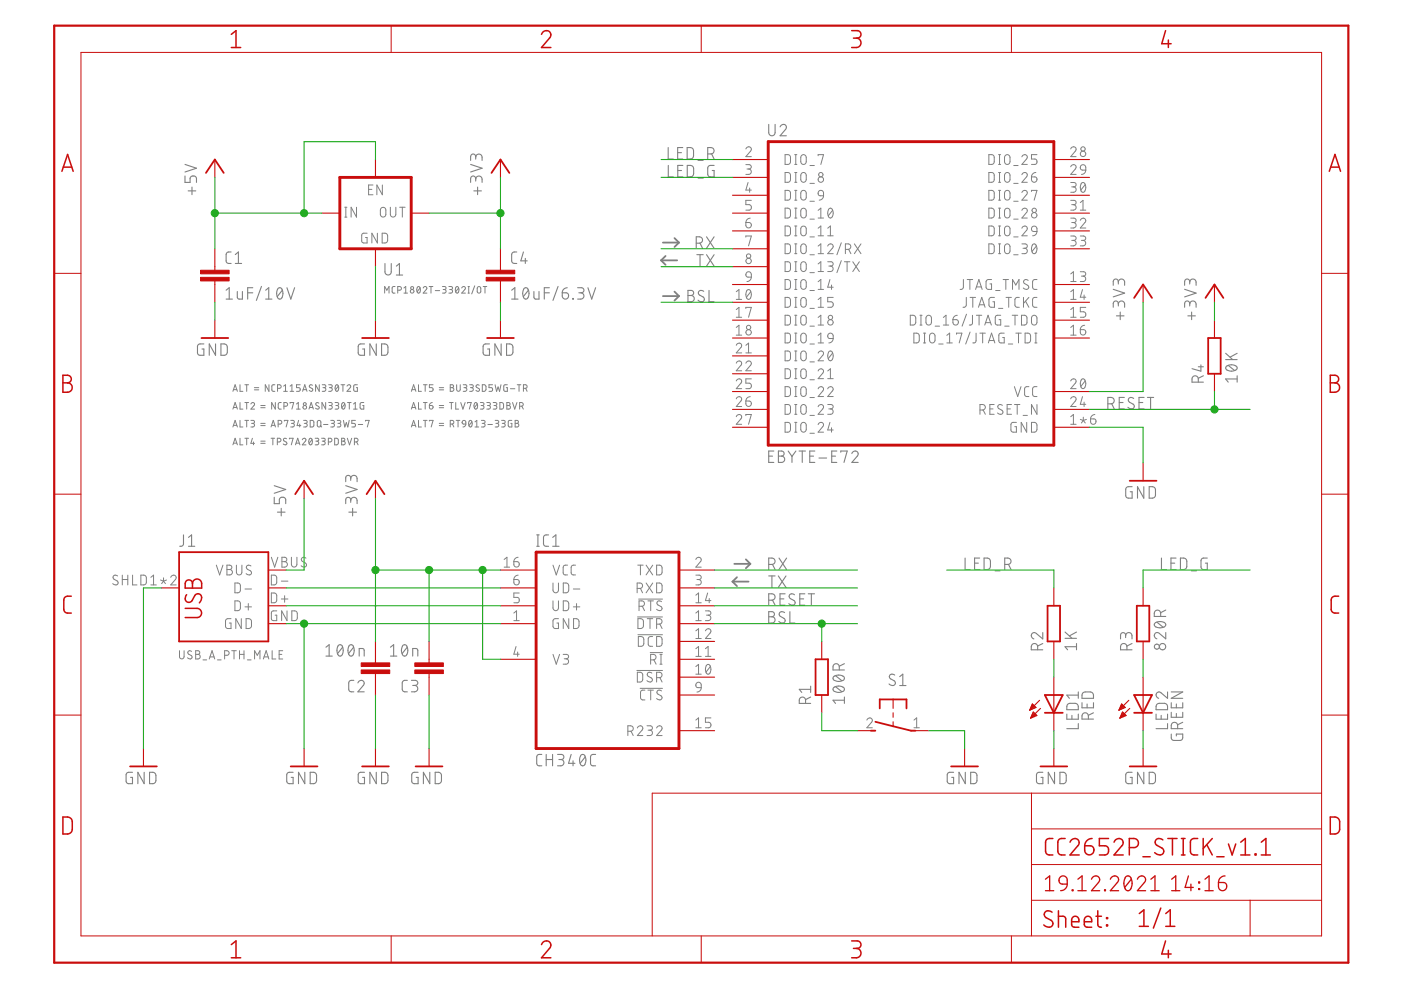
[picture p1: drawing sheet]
<svg xmlns="http://www.w3.org/2000/svg" width="297mm" height="210mm" viewBox="0 0 297 210" stroke-linecap="round" stroke-linejoin="round" font-family="sans-serif">
<g fill="none" stroke="#808080" stroke-width=".38">
<path d="M140.2 55.2h3.4M140.2 55.2l.9 1M140.5 51.4h3.5M141.1 54.3l-.9 .9M143 50.5l1 .9M144 51.4l-1 1M140.5 62.8h3.5M143 61.8l1 1M144 62.8l-1 .9M155.7 119.5h3.4M158.1 118.6l1 .9M159.1 119.5l-1 1"/>
<path d="M155.3 123.3h3.4M155.3 123.3l1 1M156.3 122.4l-1 .9"/>
</g>
<g fill="none" stroke="#808080" stroke-width=".23">
<path d="M39.2 37.3v1.4h1.1v-.8a.69 .69 0 0 1 .7-.6 .69 .69 0 0 1 .7 .6v.8M39.2 34.9l2.5 .8-2.5 .8M40.7 39.7v1.6M99.8 34.9l2.4 .8-2.4 .8M100.9 38a.68 .68 0 0 1 .6-.7 .68 .68 0 0 1 .7 .7v.7M100.9 38.4v-.5a.54 .54 0 0 0-.6-.6 .54 .54 0 0 0-.5 .6v.8M100.9 33.3a.68 .68 0 0 1 .6-.6 .68 .68 0 0 1 .7 .6v.7M100.9 33.7v-.5a.54 .54 0 0 0-.6-.5 .54 .54 0 0 0-.5 .5v.8M101.3 39.7v1.6M141.7 31.3v2.4h1M141.7 35.1v2.4h1M143.7 32.4h.8"/>
<path d="M143.7 36.2h.8M144.8 31.3h-1.1v2.4h1.1M144.8 35.1h-1.1v2.4h1.1M145.7 31.3a1.19 1.19 0 0 1 1.2 .3l.1 .4-.1 1.4a1.19 1.19 0 0 1-1.2 .3zM145.7 35.1a1.19 1.19 0 0 1 1.2 .2l.2 .5-.2 1.4-.3 .3h-.9zM148 34h1.1M148 37.8h1.1M150.1 32.6a1.19 1.19 0 0 0 1.2-.2l.1-.4-.1-.4a1.19 1.19 0 0 0-1.2-.3v2.4M150.9 32.6l.5 1.1M151.4 35.1h-1l-.3 .3v1.6l.2 .4 1.1 .1v-1.3h-.4M163 26.4v1.7a.68 .68 0 0 0 .7 .7 .68 .68 0 0 0 .6-.7v-1.7M165.4 26.9a.66 .66 0 0 1 .9-.5 .66 .66 0 0 1 .2 1.1l-1.1 1.3h1.3"/>
<path d="M39.9 40.5h1.6M49 53.4l-.7 .1-.4 .5 .1 1.6 .5 .3h.5M49.9 55.9h1.3M49.9 54l.6-.6v2.5M81.6 55.9v1.7a.67 .67 0 0 0 .7 .7 .67 .67 0 0 0 .7-.7v-1.7M84 56.4l.7-.5v2.4M84 58.3h1.4M100.5 40.5h1.6M109.6 53.4l-.8 .1-.3 .5 .1 1.6 .4 .3h.6M111 53.4l-.6 1.9h1.4M111.4 54.8v1.1M147.6 51.6a1.18 1.18 0 0 0 1.2-.3l.1-.4-.1-.4a1.18 1.18 0 0 0-1.2-.3v2.4"/>
<path d="M147.7 54h1.4M148.4 54v2.4M148.4 51.6l.5 1M149.8 54l1.6 2.4M149.8 50.2l1.6 2.4M151.4 54l-1.6 2.4M151.4 50.2l-1.6 2.4M237.1 59.8a.67 .67 0 0 1 .7-.6 .67 .67 0 0 1 .6 .6v.7M252.2 59.8a.68 .68 0 0 1 .7-.6 .68 .68 0 0 1 .7 .6v.7M43.2 72.9l-1 .1-.3 .3v1.5l.2 .4 1.1 .1v-1.3h-.4M45.7 72.9v2.4l-1.3-2.4v2.4M46.8 72.9a1.19 1.19 0 0 1 1.3 .3l.1 .4-.1 1.5-.4 .2h-.9z"/>
<path d="M47.9 61.5l.7-.5v2.4M47.9 63.4h1.4M50.3 61.8v1.2l.1 .3 .3 .1h.7v-1.6M52.5 62.1h1.1M53.6 61h-1.1v2.4M55.4 60.7l-1 3M56.3 63.4h1.4M56.3 61.5l.7-.5v2.4M58.9 61.2a.56 .56 0 0 1 .7-.1 .56 .56 0 0 1 .3 .5 1.39 1.39 0 0 1-.6 1.8 1.46 1.46 0 0 1-.4-2.2zM59.9 61.5l-1.1 1.4M60.8 61l.9 2.4 .8-2.4M77.3 72.9h-.8a.51 .51 0 0 0-.6 .5v1.4l.3 .4 1.1 .1v-1.3h-.4"/>
<path d="M79.8 72.9v2.4l-1.4-2.4v2.4M80.9 72.9a1.19 1.19 0 0 1 1.2 .3l.2 .4-.2 1.5-.3 .2h-.9zM103.8 72.9l-1 .1-.3 .3-.1 1.5 .3 .4 1.1 .1v-1.3h-.4M106.3 72.9v2.4l-1.4-2.4v2.4M107.4 72.9a1.19 1.19 0 0 1 1.2 .3l.2 .4-.2 1.5-.3 .2h-.9zM108.5 63.4h1.3M108.5 61.5l.7-.5v2.4M111.1 61.2a.57 .57 0 0 1 .6-.1 .57 .57 0 0 1 .4 .5 1.36 1.36 0 0 1-.6 1.8 1.5 1.5 0 0 1-.4-2.2zM112 61.5l-1 1.4M113.2 61.8v1.2l.1 .3 .3 .1h.7v-1.6M115.4 62.1h1.1M116.5 61h-1.1v2.4"/>
<path d="M118.3 60.7l-1.1 3M119.2 62.1h.8a.67 .67 0 0 1 .5 .7 .67 .67 0 0 1-.7 .6 .67 .67 0 0 1-.6-.7zM120.3 61l-.6 .2a.97 .97 0 0 0-.5 .9M121.4 63.3l.2 .1zM122.5 61h.8a.54 .54 0 0 1 .5 .5 .54 .54 0 0 1-.5 .6h-.6M123.1 62.1a.67 .67 0 0 1 .7 .6 .67 .67 0 0 1-.7 .7h-.6M124.7 61l.8 2.4 .8-2.4M145.9 61.6h.6a.54 .54 0 0 1 .6 .5 .54 .54 0 0 1-.6 .6 .67 .67 0 0 1 .7 .6 .67 .67 0 0 1-.7 .7h-.6zM145.9 62.7h.6M149.2 61.8a.6 .6 0 0 0-.9-.1 .6 .6 0 0 0 0 .9l.8 .4a.59 .59 0 0 1 .1 .8 .59 .59 0 0 1-.8 .1l-.4-.3M150.3 61.6v2.4h1.1M236 61.3l2.4 .8-2.4 .8"/>
<path d="M236.7 67h1.6M237.1 64.5a.67 .67 0 0 1 .7-.7 .67 .67 0 0 1 .6 .7v.7M237.1 64.9v-.6a.54 .54 0 0 0-.5-.5 .54 .54 0 0 0-.6 .5v.9M237.1 60.2v-.5a.54 .54 0 0 0-.5-.5 .54 .54 0 0 0-.6 .5v.8M237.5 66.2v1.6M251.2 61.3l2.4 .8-2.4 .8M251.8 67h1.6M252.2 64.5a.68 .68 0 0 1 .7-.7 .68 .68 0 0 1 .7 .7v.7M252.2 64.9v-.6a.54 .54 0 0 0-.5-.5 .54 .54 0 0 0-.5 .5v.9M252.2 60.2v-.5a.54 .54 0 0 0-.5-.5 .54 .54 0 0 0-.5 .5v.8M252.6 66.2v1.6M254.1 77.8h1"/>
<path d="M254.6 77.4v1.3l-1.9-.5M255.1 79.7l-1 .5M259.9 76.2h2.4M259.9 74.9l1.4 1.3M260 77.7a1.7 1.7 0 0 1 2.3 .2v.1a1.43 1.43 0 0 1-2.4 0zM260.4 77.5l1.3 1M262.3 79.7v1.3M262.3 74.9l-1.5 .8M163 96.7h.8M164.1 95.6h-1.1v2.4h1.1M165 95.6h.7a.54 .54 0 0 1 .6 .6 .54 .54 0 0 1-.6 .5 .67 .67 0 0 1 .7 .7 .67 .67 0 0 1-.7 .6h-.7zM165 96.7h.7"/>
<path d="M167.1 95.6l.8 1.2M167.9 96.8v1.2M168.7 95.6l-.8 1.2M169.4 95.6h1.4M170.1 95.6v2.4M171.7 96.7h.8M172.8 95.6h-1.1v2.4h1.1M173.6 97.1h1.7M176.3 96.7h.8M177.4 95.6h-1.1v2.4h1.1M178.3 95.9v-.3h1.3l-.7 2.4M180.6 96.2a.66 .66 0 0 1 1-.5 .66 .66 0 0 1 .2 1l-1.2 1.3h1.3"/>
<path d="M234.9 85.6a1.19 1.19 0 0 0 1.2-.3l.1-.4-.1-.4a1.19 1.19 0 0 0-1.2-.2v2.4M235.7 85.6l.5 1.1M237.3 85.3h.8M238.4 84.3h-1.1v2.4h1.1M240.4 84.5a.61 .61 0 0 0-.9-.1 .61 .61 0 0 0 0 .9l.7 .4a.62 .62 0 0 1 .1 .9 .62 .62 0 0 1-1-.1l-.2-.1M241.5 85.3h.8M242.6 84.3h-1.1v2.4h1.1M243.3 84.3h1.3M243.9 84.3v2.4M254.1 81v-.7a.67 .67 0 0 0-.7-.6 .67 .67 0 0 0-.7 .6v.7h2.4M262.3 80.3h-2.4l.5 .7M38.9 113.4v2.1l-.2 .2-.6 .1"/>
<path d="M40 115.8h1.3M40 113.9l.6-.5v2.4M58.1 105.4v1.4h1.1v-.8a.69 .69 0 0 1 .7-.6 .69 .69 0 0 1 .7 .6v.8M58.1 103l2.5 .8-2.5 .8M58.8 108.6h1.6M59.6 107.8v1.6M73.3 103l2.4 .8-2.4 .8M74 108.6h1.6M74.4 106.1a.68 .68 0 0 1 .6-.7 .68 .68 0 0 1 .7 .7v.7M74.4 106.5v-.5a.53 .53 0 0 0-.6-.6 .53 .53 0 0 0-.5 .6v.8M74.4 101.5a.68 .68 0 0 1 .6-.7 .68 .68 0 0 1 .7 .7v.6M74.4 101.9v-.6a.53 .53 0 0 0-.6-.5 .53 .53 0 0 0-.5 .5v.8"/>
<path d="M74.8 107.8v1.6M113.8 115.8h.5M113.8 113.4h.5M114 113.4v2.4M116.3 113.4l-.7 .1-.4 .4 .1 1.7 .3 .2h.7M117.2 115.8h1.3M117.2 113.9l.7-.5v2.4M163 119.7a1.19 1.19 0 0 0 1.2-.3l.1-.4-.2-.6-1.1-.1v2.5M163.8 119.7l.5 1.1M165.2 118.3l1.6 2.5M166.8 118.3l-1.6 2.5M204.6 118.3v2.5h1.1"/>
<path d="M206.6 119.4h.8M207.7 118.3h-1.1v2.5h1.1M208.6 118.3l.9 .1 .4 .2 .1 .4-.1 1.5a1.19 1.19 0 0 1-1.3 .3zM213 119.7a1.18 1.18 0 0 0 1.2-.3l.1-.6-.2-.4-1.1-.1v2.5M213.8 119.7l.6 1.1M240 103.2h-1l-.3 .3v1.6l.2 .4 1.1 .1v-1.3h-.4M242.5 103.2v2.4l-1.3-2.4v2.4M243.6 103.2h.9l.5 .5v1.5l-.5 .4h-.9zM246.3 118.3v2.5h1M248.3 119.4h.8M249.3 118.3h-1v2.5h1M250.3 118.3l.9 .1 .3 .2 .1 .4-.1 1.5a1.19 1.19 0 0 1-1.2 .3z"/>
<path d="M256 118.3l-1 .1-.3 .3v1.7l.3 .3 1 .1v-1.4h-.4M69.1 139.1h1.3M69.1 137.2l.7-.5v2.4M71.7 136.9a.56 .56 0 0 1 .7-.2 .56 .56 0 0 1 .3 .6 1.39 1.39 0 0 1-.6 1.8 1.46 1.46 0 0 1-.4-2.2zM72.6 137.2l-1 1.4M74 136.9a.56 .56 0 0 1 .7-.2 .56 .56 0 0 1 .3 .6 1.39 1.39 0 0 1-.6 1.8 1.46 1.46 0 0 1-.4-2.2zM75 137.2l-1.1 1.4M76.2 139.1v-1.6h.8l.2 .2v1.4M82.8 137.2l.7-.5v2.4M82.8 139.1h1.3M85.4 136.9a.57 .57 0 0 1 .6-.2 .57 .57 0 0 1 .4 .6 1.36 1.36 0 0 1-.6 1.8 1.47 1.47 0 0 1-.5-2.1zM86.3 137.2l-1 1.4"/>
<path d="M87.5 139.1v-1.6l1 .1 .1 1.5M163 127.3h.7a.68 .68 0 0 0 .6-.7 .68 .68 0 0 0-.6-.7h-.7v2.4M163 129.7h.7a.54 .54 0 0 1 .5 .5 .54 .54 0 0 1-.5 .6 .67 .67 0 0 1 .6 .6 .67 .67 0 0 1-.6 .7h-.7zM163 122.1h1.3M163 130.8h.7M163.7 122.1v2.4M163.8 127.3l.5 1M165 122.1l1.6 2.4M165.4 127h.8M166.3 129.9a.61 .61 0 0 0-.9-.1 .61 .61 0 0 0 .1 .9l.7 .4a.57 .57 0 0 1 .1 .8 .57 .57 0 0 1-.8 .1l-.4-.2M166.5 125.9h-1.1v2.4h1.1M166.6 122.1l-1.6 2.4"/>
<path d="M167.5 129.7v2.4h1M168.4 126.1a.6 .6 0 0 0-.9-.1 .6 .6 0 0 0 .1 .9l.7 .4a.57 .57 0 0 1 .2 .8 .57 .57 0 0 1-.9 .1l-.4-.2M169.6 127h.8M170.6 125.9h-1v2.4h1M171.4 125.9h1.3M172 125.9v2.4M211 121h1M220 137.8a1.18 1.18 0 0 0-.3-1.2l-.4-.2-.4 .2a1.18 1.18 0 0 0-.2 1.2h2.4M221.1 134.1v1.4l-1.4-1.2a.66 .66 0 0 0-1 .2 .66 .66 0 0 0 .5 1M221.1 136.4l-1.1 .6M225.8 135.3h2.4M225.8 134l1.5 1.3"/>
<path d="M228.2 137.1h-2.4l.6 .7M228.2 136.4v1.4M228.2 134l-1.4 .8M238.7 134.8a.68 .68 0 0 1 .6-.7 .68 .68 0 0 1 .7 .7v.7M238.7 135.2v-.5a.54 .54 0 0 0-.6-.6 .54 .54 0 0 0-.5 .6v.8M238.9 137.8a1.18 1.18 0 0 0-.2-1.2l-.4-.2-.5 .2a1.18 1.18 0 0 0-.2 1.2h2.4M240 136.4l-1.1 .6M244.8 132.2a1.53 1.53 0 0 1 2.4 .3 1.46 1.46 0 0 1-2.5 0zM245.3 131.9l1.3 1.1M246.1 130.7a1.19 1.19 0 0 0-.3-1.2l-.4-.2-.4 .2a1.19 1.19 0 0 0-.3 1.2h2.5M247.2 134.1v1.3l-1.4-1.1a.66 .66 0 0 0-1 .2 .66 .66 0 0 0 .5 .9M247.2 129.3l-1.1 .6"/>
<path d="M252.6 121h1.1M75 144.3h-.7l-.4 .5 .1 1.7 .5 .2h.5M75.9 144.8a.66 .66 0 0 1 .9-.5 .66 .66 0 0 1 .2 1l-1.1 1.4h1.3M86.4 144.3h-.8l-.3 .5 .1 1.7 .4 .2h.6M87.2 144.3h.8a.54 .54 0 0 1 .6 .5 .54 .54 0 0 1-.6 .5h-.5M87.9 145.3a.68 .68 0 0 1 .7 .7 .68 .68 0 0 1-.7 .7h-.7M114.9 160h-.6a.51 .51 0 0 0-.5 .5l.1 1.7 .3 .1 .7 .1M115.8 160v2.4M117.2 160v2.4M118.2 160h.8a.54 .54 0 0 1 .6 .5 .54 .54 0 0 1-.6 .5h-.5M121.1 160l-.6 1.8h1.4M126.3 160h-.6a.51 .51 0 0 0-.5 .5l.1 1.7 .3 .1 .7 .1"/>
<path d="M170.8 149.1v-.6a.67 .67 0 0 0-.7-.7 .67 .67 0 0 0-.6 .7v.6h2.4M171.9 147.8l-1.1 .5M171.9 146.2h-2.4l.5 .6M171.9 145.5v1.3M176.7 145.8a1.7 1.7 0 0 1 2.3 .2v.1a1.45 1.45 0 0 1-2 .5l-.4-.3zM176.7 143.5a1.7 1.7 0 0 1 2.3 .2v.1a1.45 1.45 0 0 1-2 .5l-.4-.3zM177.1 145.6l1.4 1.1M177.1 143.3l1.4 1M177.9 142v-.6a.67 .67 0 0 0-.6-.7 .67 .67 0 0 0-.7 .7v.6h2.4M179 148.5h-2.4l.5 .6M179 147.8v1.3M179 140.7l-1.1 .5"/>
<path d="M189.7 143.1a.6 .6 0 0 0-.9-.1 .6 .6 0 0 0 0 .9l.8 .4a.58 .58 0 0 1 .1 .9 .58 .58 0 0 1-.8 .1l-.4-.3M190.8 145.4h1.3M190.8 143.5l.6-.6v2.5M226.2 151.4v1.1h2.4v-1.1M226.3 149.4l.6-.3 1.3 .1 .4 .4v.9h-2.4zM227.3 151.7v.8M228.6 153.4v1.1h-2.4M228.6 146.7v1.4M228.6 147.4h-2.4l.5 .7M229.4 149v1.1h2.4v-1.1M229.5 147l.6-.3h1.3l.4 .5v.9h-2.4zM230.5 149.3v.8"/>
<path d="M230.8 152.5a1.18 1.18 0 0 0-.3-1.2l-.4-.2-.4 .2a1.18 1.18 0 0 0-.3 1.2h2.4M231.8 151.1l-1 .6M245.1 151.4v1.1h2.4v-1.1M245.2 149.4l.6-.3 1.3 .1 .4 .4v.9h-2.4zM246.2 151.7v.8M247.5 146.7v1.4l-1.3-1.2a.66 .66 0 0 0-1.1 .2 .66 .66 0 0 0 .6 1M247.5 153.4v1.1h-2.4M248.3 155.6l.1 1.1 .3 .3h1.5l.5-.2 .1-1.2h-1.4v.4M248.3 149v1.1h2.5v-1.1M248.3 146.7h2.5l-2.5 1.4h2.5M248.3 151v1.1h2.5v-1.1M249.4 149.3v.8"/>
<path d="M249.4 151.3v.8M249.7 154.5a1.19 1.19 0 0 0-.3-1.2l-.4-.2-.4 .2a1.19 1.19 0 0 0-.3 1.2h2.5M250.8 153.1l-1.1 .6M28.1 163.7l-1 .1-.3 .3-.1 1.5 .4 .5 1 .1v-1.4h-.4M30.6 163.7v2.5l-1.4-2.5v2.5M31.7 163.7l.9 .1 .4 .4v1.5l-.4 .4-.9 .1zM62.1 163.7l-1 .1-.3 .3v1.5l.4 .5 .9 .1v-1.4h-.4M64.6 163.7v2.5l-1.3-2.5v2.5M65.8 163.7l.9 .1 .4 .4v1.5l-.4 .4-.9 .1zM77.3 163.7h-.8a.51 .51 0 0 0-.6 .6l.1 1.5 .3 .3 1 .1v-1.4h-.4M79.8 163.7v2.5l-1.4-2.5v2.5M80.9 163.7l.9 .1 .4 .4v1.5l-.4 .4-.9 .1z"/>
<path d="M88.6 163.7l-1 .1-.3 .3v1.7l.4 .3 .9 .1v-1.4h-.4M91.1 163.7v2.5l-1.3-2.5v2.5M92.3 163.7l.8 .1 .5 .4v1.5l-.5 .4-.8 .1zM115.8 161h1.4M118.9 161a.67 .67 0 0 1 .7 .7 .67 .67 0 0 1-.7 .7h-.7M121.5 161.3v1.1M123.1 160.1a.56 .56 0 0 1 .7-.1 .56 .56 0 0 1 .3 .6 1.39 1.39 0 0 1-.6 1.8 1.46 1.46 0 0 1-.4-2.3zM124.1 160.5l-1.1 1.3M202.2 163.7l-1 .1-.3 .3v1.7l.3 .3 1 .1v-1.4h-.4M204.7 163.7v2.5l-1.4-2.5v2.5M205.8 163.7l.9 .1 .4 .4v1.5l-.4 .4-.9 .1zM221.1 163.7l-1 .1-.3 .3v1.7l.3 .3 1 .1v-1.4h-.4"/>
<path d="M223.6 163.7v2.5l-1.4-2.5v2.5M224.7 163.7l.9 .1 .4 .4v1.5l-.4 .4-.9 .1zM240 163.7l-1 .1-.3 .3v1.7l.4 .3 .9 .1v-1.4h-.4M242.5 163.7v2.5l-1.3-2.5v2.5M243.6 163.7l.9 .1 .5 .4v1.5l-.5 .4-.9 .1z"/>
<circle cx="245.3" cy="137.1" r=".54"/>
<circle cx="246.5" cy="137.1" r=".67"/>
</g>
<g fill="none" stroke="#808080" stroke-width=".21">
<path d="M79.1 39.2h-1v2.1h1M81.1 39.2v2.1l-1.2-2.1v2.1M158.1 31.6a.58 .58 0 0 1 .9-.5 .58 .58 0 0 1 .1 .9l-1 1.2h1.2M158.1 34.9h.7a.47 .47 0 0 1 .5 .5 .47 .47 0 0 1-.5 .4h-.4M158.6 38.7l-.5 1.6h1.2M158.7 35.8a.57 .57 0 0 1 .6 .6 .57 .57 0 0 1-.6 .6h-.6M158.9 39.9v.9M166.5 32.8h.7l.4 .4v1.3l-.4 .3-.7 .1zM166.5 36.6h.7l.4 .4v1.2l-.4 .4-.7 .1zM168.5 32.8h.5M168.5 34.9h.5M168.5 36.6h.5"/>
<path d="M168.5 38.7h.5M168.7 32.8v2.1M168.7 36.6v2.1M169.9 33l.4-.2 .5 .2a1.79 1.79 0 0 1 .1 1.5 .58 .58 0 0 1-.6 .4 .58 .58 0 0 1-.5-.6v-.9zM169.9 36.8l.4-.2 .5 .2a1.79 1.79 0 0 1 .1 1.5 .58 .58 0 0 1-.6 .3 .58 .58 0 0 1-.5-.5v-1zM171.7 35.1h1M171.7 38.9h1M173.5 33v-.2h1.1l-.6 2.1M209.7 32.8h.7l.4 .4v1.3l-.4 .3-.7 .1zM209.7 36.6h.7l.4 .4v1.2l-.4 .4-.7 .1zM211.7 32.8h.5M211.7 34.9h.5"/>
<path d="M211.7 36.6h.5M211.7 38.7h.5M211.9 32.8v2.1M211.9 36.6v2.1M213.1 33l.4-.2 .5 .2a1.79 1.79 0 0 1 .1 1.5 .58 .58 0 0 1-.6 .4 .58 .58 0 0 1-.5-.6v-.9zM213.1 36.8l.4-.2 .5 .2a1.79 1.79 0 0 1 .1 1.5 .58 .58 0 0 1-.6 .3 .58 .58 0 0 1-.5-.5v-1zM214.9 35.1h1M214.9 38.9h1M216.7 33.3a.57 .57 0 0 1 .8-.5 .57 .57 0 0 1 .1 .9l-.9 1.2h1.1M216.7 37a.57 .57 0 0 1 .8-.4 .57 .57 0 0 1 .1 .9l-.9 1.2h1.1M218.7 37.5h.7a.58 .58 0 0 1 .4 .6 .58 .58 0 0 1-.6 .5 .58 .58 0 0 1-.5-.5zM219.6 36.6l-.6 .3-.3 .6"/>
<path d="M219.9 32.8h-1.2v.9h.7a.58 .58 0 0 1 .5 .6 .58 .58 0 0 1-.5 .6h-.7M227 31.6a.57 .57 0 0 1 .8-.5 .57 .57 0 0 1 .2 .9l-1 1.2h1.2M227 35.4a.57 .57 0 0 1 .8-.5 .57 .57 0 0 1 .2 .9l-1 1.2h1.2M227 38.7h.7a.47 .47 0 0 1 .5 .5 .47 .47 0 0 1-.5 .4h-.5M227.6 39.6a.57 .57 0 0 1 .6 .6 .57 .57 0 0 1-.6 .6h-.6M229.2 35.1l.3-.2 .6 .2 .1 1-1-.2-.2-.3zM229.3 38.8l.1-.1a.94 .94 0 0 1 .7 1.5 .5 .5 0 0 1-.5 .6 .5 .5 0 0 1-.5-.6v-.7zM230.1 39.2l-.9 1.1M230.2 36.1l-.3 .6-.6 .3M73.1 46h.5M73.1 43.9h.5M73.3 43.9v2.1"/>
<path d="M75.6 43.9v2.1l-1.2-2.1v2.1M77.8 49.4l-.8 .1-.3 .2v1.5l.3 .3h.8v-1.1h-.3M78.1 40.2h.7M80 49.4v2.1l-1.2-2.1v2.1M80.8 44.2l.3-.2 .6 .2 .1 1.2a.58 .58 0 0 1-.6 .6 .58 .58 0 0 1-.6-.6zM81 49.4l.8 .1 .3 .3 .1 1.1-.1 .4-.3 .2h-.8zM82.8 43.9v1.5a.58 .58 0 0 0 .5 .6 .58 .58 0 0 0 .6-.6v-1.5M84.7 43.9h1.2M85.3 43.9v2.1M158.1 47.2h.7a.58 .58 0 0 1 .5 .6 .58 .58 0 0 1-.6 .5 .58 .58 0 0 1-.6-.5zM158.1 50.3v-.3h1.2l-.6 2.1M158.3 57.8l.3-.2 .4 .1 .3 .3v.8l-1-.2-.2-.3z"/>
<path d="M159.1 46.2l-.7 .3-.3 .7M159.3 42.5h-1.2v.9h.7a.59 .59 0 0 1 .5 .6 .59 .59 0 0 1-.5 .6h-.7M159.3 58.8l-.3 .6-.6 .3M166.5 40.4h.7l.4 .3v1.3l-.4 .4h-.7zM166.5 44.1l.7 .1 .4 .3v1.3l-.4 .4h-.7zM166.5 47.9h.7l.4 .4v1.3l-.4 .4h-.7zM166.5 51.7h.7l.4 .4v1.3l-.4 .4h-.7zM166.5 55.5h.7l.4 .4v1.3l-.4 .4h-.7zM166.5 59.3h.7l.4 .4v1.3l-.4 .3-.7 .1zM168.5 40.4h.5M168.5 42.4h.5M168.5 44.1h.5"/>
<path d="M168.5 46.2h.5M168.5 47.9h.5M168.5 50h.5M168.5 51.7h.5M168.5 53.8h.5M168.5 55.5h.5M168.5 57.6h.5M168.5 59.3h.5M168.7 40.4v2M168.7 44.1v2.1M168.7 47.9v2.1M168.7 51.7v2.1"/>
<path d="M168.7 55.5v2.1M168.7 59.3v2.1M169.9 40.6l.6-.2 .4 .3a1.79 1.79 0 0 1-.1 1.5l-.3 .2-.6-.2a1.79 1.79 0 0 1-.1-1.5zM169.9 44.3l.4-.1 .5 .1 .1 1.3a.58 .58 0 0 1-.5 .6 .58 .58 0 0 1-.6-.6zM169.9 48.1l.4-.2 .5 .2a1.82 1.82 0 0 1 .1 1.5 .58 .58 0 0 1-.6 .4 .58 .58 0 0 1-.5-.6v-.9zM169.9 51.9l.4-.2 .5 .2a1.79 1.79 0 0 1 .1 1.5 .58 .58 0 0 1-.6 .4 .58 .58 0 0 1-.5-.6v-.9zM169.9 55.7l.6-.2 .4 .4a1.79 1.79 0 0 1-.1 1.5l-.3 .2-.6-.2a1.79 1.79 0 0 1-.1-1.5zM169.9 59.5l.6-.2 .4 .3a1.82 1.82 0 0 1-.1 1.6l-.3 .1-.6-.1a1.82 1.82 0 0 1-.1-1.6zM171.7 42.7h1M171.7 46.5h1M171.7 50.2h1M171.7 54h1"/>
<path d="M171.7 57.8h1M173.5 46.2h1.1M173.5 44.6l.5-.5v2.1M173.5 48.4l.5-.5v2.1M173.5 52.2l.5-.5v2.1M173.5 56l.5-.5v2.1M173.5 59.7l.5-.4v2.1M173.5 50h1.1M173.5 53.8h1.1M173.5 57.6h1.1M173.6 40.6l.3-.2 .6 .2 .1 .9-1-.1-.1-.4zM174.6 41.5l-.3 .7-.6 .2"/>
<path d="M175.5 52.2a.57 .57 0 0 1 .8-.5 .57 .57 0 0 1 .2 .9l-1 1.2h1.2M175.5 55.5h.7a.46 .46 0 0 1 .5 .5 .46 .46 0 0 1-.5 .4h-.5M175.5 50h1.2M175.5 48.4l.6-.5v2.1M175.7 44.3l.2-.1a.88 .88 0 0 1 .7 1.2v.3a.5 .5 0 0 1-.5 .5 .5 .5 0 0 1-.5-.5l-.1-.8zM176 59.3l-.5 1.6h1.2M176.1 56.4a.58 .58 0 0 1 .5 .6 .58 .58 0 0 1-.5 .6h-.6M176.5 44.6l-.9 1.2M178.4 51.5l-1 2.5M178.4 55.3l-1 2.5M179 55.5h1.2M179.2 52.9h.6a.58 .58 0 0 0 .6-.6 .58 .58 0 0 0-.6-.6h-.6v2.1"/>
<path d="M179.6 55.5v2.1M179.9 52.9l.5 .9M180.8 55.5l1.4 2.1M181.1 51.7l1.4 2.1M182.2 55.5l-1.4 2.1M182.5 51.7l-1.4 2.1M204.3 59.3l-.1 1.8-.2 .2-.4 .1M205.1 59.3h1.1M205.6 59.3v2.1M209.7 40.4h.7l.4 .3v1.3l-.4 .4h-.7zM209.7 44.1l.7 .1 .4 .3v1.3l-.4 .4h-.7zM209.7 47.9h.7l.4 .4v1.3l-.4 .4h-.7z"/>
<path d="M209.7 51.7h.7l.4 .4v1.3l-.4 .4h-.7zM210.2 59.3h-.8l-.3 .3v1.3l.3 .4 .8 .1v-1.2h-.3M211.7 40.4h.5M211.7 42.4h.5M211.7 44.1h.5M211.7 46.2h.5M211.7 47.9h.5M211.7 50h.5M211.7 51.7h.5M211.7 53.8h.5M211.9 40.4v2M211.9 44.1v2.1"/>
<path d="M211.9 47.9v2.1M211.9 51.7v2.1M212.7 59.3h1.1M213.1 40.6l.6-.2 .4 .3a1.79 1.79 0 0 1-.1 1.5l-.3 .2-.6-.2a1.79 1.79 0 0 1-.1-1.5zM213.1 44.3l.4-.1 .5 .1 .1 1.3a.58 .58 0 0 1-.5 .6 .58 .58 0 0 1-.6-.6zM213.1 48.1l.4-.2 .5 .2a1.82 1.82 0 0 1 .1 1.5 .58 .58 0 0 1-.6 .4 .58 .58 0 0 1-.5-.6v-.9zM213.1 51.9l.4-.2 .5 .2a1.79 1.79 0 0 1 .1 1.5 .58 .58 0 0 1-.6 .4 .58 .58 0 0 1-.5-.6v-.9zM213.3 59.3v2.1M214.9 42.7h1M214.9 46.5h1M214.9 50.2h1M214.9 54h1"/>
<path d="M216.7 40.8a.57 .57 0 0 1 .8-.4 .57 .57 0 0 1 .1 .9l-.9 1.1h1.1M216.7 44.6a.57 .57 0 0 1 .8-.4 .57 .57 0 0 1 .1 .9l-.9 1.1h1.1M216.7 48.4a.57 .57 0 0 1 .8-.5 .57 .57 0 0 1 .1 1l-.9 1.1h1.1M216.7 51.7h.6a.47 .47 0 0 1 .5 .5 .47 .47 0 0 1-.5 .4h-.4M217.2 52.6a.57 .57 0 0 1 .6 .6 .57 .57 0 0 1-.6 .6h-.5M218 59.5a.51 .51 0 0 0-.8-.2 .51 .51 0 0 0 .1 .8l.6 .4a.52 .52 0 0 1 .1 .8 .52 .52 0 0 1-.8-.1l-.2-.1M218.7 40.6v-.2h1.2l-.6 2M218.8 48.1l.4-.2 .5 .2 .2 1-1.1-.2-.1-.3zM218.9 51.8h.2a.94 .94 0 0 1 .7 1.5 .5 .5 0 0 1-.5 .5 .5 .5 0 0 1-.5-.5l-.1-.8zM219.7 52.2l-.9 1.1M219.9 49.1l-.3 .6-.7 .3M219.9 59.3h-.7l-.3 .4 .1 1.4 .2 .2 .7 .1"/>
<path d="M227 42.5h.7a.46 .46 0 0 1 .5 .4 .46 .46 0 0 1-.5 .5h-.5M227 46.2h.7a.47 .47 0 0 1 .5 .5 .47 .47 0 0 1-.5 .5h-.5M227 50h.7a.47 .47 0 0 1 .5 .5 .47 .47 0 0 1-.5 .5h-.5M227 58.1l.6-.5v2.1M227 59.7h1.2M227.6 43.4a.58 .58 0 0 1 .6 .6 .58 .58 0 0 1-.6 .6h-.6M227.6 47.2a.58 .58 0 0 1 .6 .6 .58 .58 0 0 1-.6 .5h-.6M227.6 51a.58 .58 0 0 1 .6 .6 .58 .58 0 0 1-.6 .5h-.6M229 46.7a.57 .57 0 0 1 .9-.4 .57 .57 0 0 1 .1 .9l-1 1.1h1.2M229 50h.7a.47 .47 0 0 1 .5 .5 .47 .47 0 0 1-.5 .5h-.4M229 57.6h.7a.47 .47 0 0 1 .5 .5 .47 .47 0 0 1-.5 .4h-.4M229 44.6h1.2"/>
<path d="M229 42.9l.6-.4v2.1M229.6 51a.58 .58 0 0 1 .6 .6 .58 .58 0 0 1-.6 .5h-.6M229.6 58.5a.57 .57 0 0 1 .6 .6 .57 .57 0 0 1-.6 .6h-.6M81.6 62.1v-1.4l.4 .8 .5-.8v1.4M83.8 60.7l-.5 .1-.2 .3 .1 .9 .1 .1h.5M84.3 61.5h.4a.39 .39 0 0 0 .4-.4 .39 .39 0 0 0-.4-.4h-.4v1.4M85.6 62.1h.8M85.6 61.1l.4-.4v1.4M88.5 60.9l.3-.2a.83 .83 0 0 1 0 1.4 .85 .85 0 0 1-.3-1.2zM89.1 61.1l-.7 .7M89.7 61.1a.38 .38 0 0 1 .6-.3 .38 .38 0 0 1 .1 .6l-.7 .7h.8M91 60.7h.8"/>
<path d="M91.4 60.7v1.4M92.3 61.6h.9M93.8 60.7l.6 .1 .2 .2-.2 .3-.4 .1M94.2 61.4a.38 .38 0 0 1 .4 .4 .38 .38 0 0 1-.4 .3h-.4M95.2 60.7l.6 .1 .1 .2-.1 .3-.5 .1M95.6 61.4a.38 .38 0 0 1 .3 .4 .38 .38 0 0 1-.3 .3h-.4M96.7 60.9l.2-.2a.83 .83 0 0 1 0 1.4 .85 .85 0 0 1-.2-1.2zM97.2 61.1l-.6 .7M97.9 61.1a.39 .39 0 0 1 .5-.3 .39 .39 0 0 1 .2 .6l-.7 .7h.8M99.2 62.1h.3M99.2 60.7h.3M99.4 60.7v1.4"/>
<path d="M100.6 60.6l-.6 1.7M101.3 60.9l.3-.2 .2 .2 .1 .9a.38 .38 0 0 1-.3 .3 .38 .38 0 0 1-.4-.3zM102.4 60.7h.8M102.8 60.7v1.4M156.1 73.2a.57 .57 0 0 1 .8-.4 .57 .57 0 0 1 .2 .9l-1 1.1h1.1M156.1 77a.57 .57 0 0 1 .8-.5 .57 .57 0 0 1 .2 .9l-1 1.2h1.1M156.1 61.8l.6-.4v2.1M156.1 65.6l.6-.4v2.1M156.1 69.4l.6-.4v2.1M156.1 63.5h1.1M156.1 67.3h1.1M156.1 71.1h1.1"/>
<path d="M158.1 77a.58 .58 0 0 1 .8-.5 .58 .58 0 0 1 .2 .9l-1 1.2h1.2M158.1 65.4v-.2h1.2l-.6 2.1M158.1 74.8h1.2M158.1 73.2l.6-.5v2.1M158.4 61.5l.1-.1a.86 .86 0 0 1 .8 1.3 .59 .59 0 0 1-.6 .8 .59 .59 0 0 1-.5-.8v-.5zM159.2 61.8l-.9 1.2M166.5 63.1h.7l.4 .4v1.2l-.4 .4-.7 .1zM166.5 66.8l.7 .1 .4 .3v1.3l-.4 .4h-.7zM166.5 70.6l.7 .1 .4 .3v1.3l-.4 .4h-.7zM166.5 74.4h.7l.4 .4v1.3l-.4 .4h-.7zM166.5 78.2h.7l.4 .4v1.3l-.4 .3-.7 .1zM168.5 61.4h.5"/>
<path d="M168.5 63.1h.5M168.5 65.2h.5M168.5 66.8h.5M168.5 68.9h.5M168.5 70.6h.5M168.5 72.7h.5M168.5 74.4h.5M168.5 76.5h.5M168.5 78.2h.5M168.7 63.1v2.1M168.7 66.8v2.1M168.7 70.6v2.1"/>
<path d="M168.7 74.4v2.1M168.7 78.2v2.1M169.9 63.3l.4-.2 .5 .2 .1 1.3a.58 .58 0 0 1-.5 .5 .58 .58 0 0 1-.6-.5zM169.9 67.1l.4-.3 .5 .3a1.79 1.79 0 0 1 .1 1.4 .58 .58 0 0 1-.6 .4 .58 .58 0 0 1-.5-.6v-.9zM169.9 70.8l.4-.2 .5 .2a1.79 1.79 0 0 1 .1 1.5 .58 .58 0 0 1-.6 .4 .58 .58 0 0 1-.5-.6v-.9zM169.9 74.6l.6-.2 .4 .4a1.79 1.79 0 0 1-.1 1.5l-.3 .2-.6-.2a1.79 1.79 0 0 1-.1-1.5zM169.9 78.4l.4-.2 .5 .2 .1 1.3a.58 .58 0 0 1-.5 .6 .58 .58 0 0 1-.6-.6zM171.7 61.6h1M171.7 65.4h1M171.7 69.2h1M171.7 72.9h1M171.7 76.7h1"/>
<path d="M173.5 74.9a.57 .57 0 0 1 .8-.5 .57 .57 0 0 1 .1 .9l-.9 1.2h1.1M173.5 78.7a.57 .57 0 0 1 .8-.5 .57 .57 0 0 1 .1 .9l-.9 1.2h1.1M173.5 61.4h1.1M173.5 63.5l.5-.4v2.1M173.5 67.3l.5-.5v2.1M173.5 71.1l.5-.5v2.1M173.5 65.2h1.1M173.5 68.9h1.1M173.5 72.7h1.1M175.5 78.7l.6-.5v2.1M175.6 70.8l.4-.2 .5 .2 .2 1-1.1-.2-.1-.3zM175.7 74.5l.2-.1a.88 .88 0 0 1 .7 1.3v.3a.5 .5 0 0 1-.5 .5 .5 .5 0 0 1-.5-.5l-.1-.8z"/>
<path d="M176.3 60.4v1M176.5 74.9l-.9 1.1M176.7 63.1h-1.2v.9h.7a.59 .59 0 0 1 .5 .6 .59 .59 0 0 1-.5 .6h-.7M176.7 71.8l-.3 .6-.7 .3M193 66.8l.8 .1 .3 .3 .1 1.1-.4 .6h-.8zM193.8 70.6l.7 .1 .4 .3v1.3l-.4 .4h-.7zM195.1 66.8h.4M195.1 68.9h.4M195.3 66.8v2.1M195.8 70.6h.5M195.8 72.7h.5M196 70.6v2.1"/>
<path d="M196.5 67.1l.3-.3 .6 .3 .1 1.2a.58 .58 0 0 1-.6 .6 .58 .58 0 0 1-.6-.6v-.9zM197.2 70.8l.3-.2 .6 .2a1.79 1.79 0 0 1 .1 1.5 .58 .58 0 0 1-.6 .4 .58 .58 0 0 1-.5-.6zM198.3 69.2h.9M199 72.9h1M200 68.9h1.1M200 67.3l.6-.5v2.1M200.7 72.7h1.2M200.7 71.1l.6-.5v2.1M202 67.8h.7a.58 .58 0 0 1 .5 .6 .58 .58 0 0 1-.6 .5 .58 .58 0 0 1-.6-.6zM202.8 70.9v-.3h1.1l-.5 2.1M203 66.8l-.7 .3-.3 .7M204.9 63.1l-.1 1.8-.2 .2-.4 .1"/>
<path d="M204.9 66.6l-.9 2.6M205.7 63.1h1.1M205.7 70.4l-1 2.5M206.2 66.8v1.8l-.3 .3h-.4M206.2 63.1v2.1M206.8 61.4l.7-2.1 .7 2.1M206.9 70.6v1.8l-.2 .3h-.5M207 66.8h1.2M207 60.8h1.1M207.5 65.2l.7-2.1 .7 2.1M207.6 66.8v2.1M207.6 64.6h1.1"/>
<path d="M207.8 70.6h1.1M208.3 70.6v2.1M208.8 68.9l.7-2.1 .7 2.1M209 68.4h1M209.5 72.7l.7-2.1 .7 2.1M209.7 72.2h1.1M210.8 63.1h-.8l-.3 .3v1.3l.3 .4 .8 .1v-1.2h-.3M211.1 61.6h.9M211.7 65.4h.9M212.2 66.8l-.9 .1-.2 .2-.1 1.4 .3 .4h.9v-1.1h-.4M212.9 70.6l-.9 .1-.2 .2v1.5l.2 .3h.9v-1.1h-.3M213 69.2h1"/>
<path d="M213.3 63.1h1.1M213.8 72.9h.9M213.9 63.1v2.1M214.6 66.8h1.2M214.7 61.4v-2.1l.7 1.1 .6-1.1v2.1M215.2 66.8v2.1M215.4 70.6h1.1M215.9 70.6v2.1M216.1 63.1h-.6l-.3 .4v1.4l.3 .2 .6 .1M216.6 66.8l.7 .1 .4 .3v1.3l-.4 .4h-.7zM217 63.1v2.1M217.3 70.6l.8 .1 .4 .3v1.1l-.1 .4-.3 .2h-.8z"/>
<path d="M217.4 63.9l.7 1.3M218.1 63.1l-1.1 1.2M218.8 67.1l.4-.3 .5 .3a1.79 1.79 0 0 1 .1 1.4 .58 .58 0 0 1-.6 .4 .58 .58 0 0 1-.5-.6zM219.4 70.6h.5M219.4 72.7h.5M219.6 70.6v2.1M219.9 63.1h-.7l-.3 .4 .1 1.4 .2 .2 .7 .1M227 61.8l.6-.4v2.1M227 65.6l.6-.4v2.1M227 69.4l.6-.4v2.1M227 63.5h1.2M227 67.3h1.2"/>
<path d="M227 71.1h1.2M229 69.9h.7a.58 .58 0 0 1 .5 .6 .58 .58 0 0 1-.6 .5 .58 .58 0 0 1-.6-.5zM229.5 61.4l-.5 1.6h1.2M229.8 62.5v1M230 69l-.7 .2-.3 .7M230.2 65.2h-1.2v.9h.7a.59 .59 0 0 1 .5 .6 .59 .59 0 0 1-.5 .6h-.7M49.4 83l.4-1.4 .5 1.4M49.4 86.7l.4-1.4 .5 1.4M49.4 90.5l.4-1.4 .5 1.4M49.4 94.3l.4-1.4 .5 1.4M49.5 82.6h.7M49.5 86.4h.7"/>
<path d="M49.5 90.2h.7M49.5 94h.7M50.9 81.6v1.4h.6M50.9 85.3v1.4h.6M50.9 89.1v1.4h.6M50.9 92.9v1.4h.6M51.9 81.6h.8M51.9 85.3h.8M51.9 89.1h.8M51.9 92.9h.8M52.3 81.6v1.4M52.3 85.3v1.4"/>
<path d="M52.3 89.1v1.4M52.3 92.9v1.4M53.2 85.7a.38 .38 0 0 1 .5-.3 .38 .38 0 0 1 .1 .6l-.6 .7h.8M53.2 89.1l.6 .1 .2 .2-.2 .3-.5 .1M53.5 92.9l-.3 1.1h.8M53.6 89.8a.38 .38 0 0 1 .4 .3 .38 .38 0 0 1-.4 .4h-.4M53.7 93.7v.6M53.9 82.7h1M53.9 82.2h1M55.3 86.4h.9M55.3 86h.9M55.3 90.2h.9"/>
<path d="M55.3 89.8h.9M55.3 94h.9M55.3 93.5h.9M57 81.6v1.4l-.8-1.4v1.4M57.5 90.5l.4-1.4 .5 1.4M57.5 92.9h.7M57.6 90.2h.7M57.8 92.9v1.4M58.3 81.6h-.5l-.2 .3 .1 .9 .1 .2h.5M58.4 85.3v1.4l-.8-1.4v1.4M58.8 93.7h.4a.39 .39 0 0 0 .4-.4 .39 .39 0 0 0-.4-.4h-.4v1.4M58.8 82.3h.4a.38 .38 0 0 0 .4-.3 .38 .38 0 0 0-.4-.4h-.4v1.4"/>
<path d="M59 89.9h.4a.39 .39 0 0 0 .4-.4 .39 .39 0 0 0-.4-.4h-.4v1.4M59.6 85.3l-.4 .1-.2 .3v.9l.2 .1h.4M60.1 83h.8M60.1 81.9l.4-.3v1.4M60.2 86.1h.4a.39 .39 0 0 0 .4-.4 .39 .39 0 0 0-.4-.4h-.4v1.4M60.3 89.3v-.2h.7l-.3 1.4M60.7 93a.35 .35 0 0 0-.5 0 .35 .35 0 0 0 0 .5l.5 .2a.38 .38 0 0 1-.1 .6 .38 .38 0 0 1-.6-.2M61.4 93.1v-.2h.7l-.3 1.4M61.5 83h.8M61.5 81.9l.4-.3v1.4M61.5 85.5v-.2h.8l-.4 1.4M61.6 89.1l.7 .1 .1 .2-.1 .3-.5 .1"/>
<path d="M62 89.8a.38 .38 0 0 1 .4 .3 .38 .38 0 0 1-.4 .4h-.4M62.7 94.3l.4-1.4 .5 1.4M62.8 94h.7M62.9 86.7h.7M62.9 85.7l.3-.4v1.4M63.3 89.1l-.3 1.1h.8M63.5 89.9v.6M63.6 81.6h-.7v.6h.4a.4 .4 0 0 1 .4 .4 .4 .4 0 0 1-.4 .4h-.4M64.1 93.2a.38 .38 0 0 1 .5-.3 .38 .38 0 0 1 .1 .6l-.6 .8h.8M64.2 83l.4-1.4 .5 1.4M64.3 82.6h.7M64.4 89.1l.6 .1 .1 .2-.1 .3-.5 .1"/>
<path d="M64.7 89.8a.38 .38 0 0 1 .5 .3 .38 .38 0 0 1-.5 .4h-.3M65.5 86.7l.5-1.4 .4 1.4M65.6 93l.2-.1a.83 .83 0 0 1 0 1.4 .88 .88 0 0 1-.2-1.3zM65.6 86.4h.7M65.8 89.1l.5 .1 .2 .2v.9l-.2 .2h-.5zM66.1 93.2l-.6 .8M66.3 81.7l-.5-.1-.2 .3 .6 .5a.35 .35 0 0 1 0 .5 .35 .35 0 0 1-.5 0l-.1-.1M66.8 92.9h.6l.2 .3-.2 .3h-.4M67.2 93.5a.39 .39 0 0 1 .4 .4 .39 .39 0 0 1-.4 .4h-.4M67.4 89.2h.5l.1 .9a.38 .38 0 0 1-.4 .4 .38 .38 0 0 1-.3-.4zM67.6 85.5a.35 .35 0 0 0-.5-.1 .35 .35 0 0 0 0 .5l.4 .3a.32 .32 0 0 1 .1 .4 .32 .32 0 0 1-.4 .1l-.3-.1M67.7 81.6v1.4l-.8-1.4v1.4"/>
<path d="M67.9 90.2l.3 .3M68.2 92.9h.6l.1 .3-.1 .3h-.5M68.3 81.6h.6l.2 .2-.2 .3-.4 .1M68.6 93.5a.39 .39 0 0 1 .4 .4 .39 .39 0 0 1-.4 .4h-.4M68.6 90h.9M68.7 82.2a.39 .39 0 0 1 .4 .4 .39 .39 0 0 1-.4 .4h-.4M69 85.3v1.4l-.7-1.4v1.4M69.6 93.7h.4a.39 .39 0 0 0 .4-.4 .39 .39 0 0 0-.4-.4h-.4v1.4M69.7 81.6h.6l.1 .2-.1 .3-.5 .1M69.7 85.3l.6 .1 .1 .2-.1 .3-.5 .1M70.1 82.2a.39 .39 0 0 1 .4 .4 .39 .39 0 0 1-.4 .4h-.4M70.1 86a.38 .38 0 0 1 .4 .4 .38 .38 0 0 1-.4 .3h-.4"/>
<path d="M70.1 89.1l.6 .1 .2 .2-.2 .3-.4 .1M70.5 89.8a.38 .38 0 0 1 .4 .3 .38 .38 0 0 1-.4 .4h-.4M71 92.9h.5l.2 .3v.7l-.2 .4h-.5zM71 85.3l.6 .1 .2 .2-.2 .3-.4 .1M71.2 81.7l.1-.1a.73 .73 0 0 1 .6 .6 .73 .73 0 0 1-.5 .8 .88 .88 0 0 1-.2-1.3zM71.4 86a.38 .38 0 0 1 .4 .4 .38 .38 0 0 1-.4 .3h-.4M71.5 89.1l.6 .1 .2 .2-.2 .3-.5 .1M71.7 81.9l-.6 .8M71.9 89.8a.38 .38 0 0 1 .4 .3 .38 .38 0 0 1-.4 .4h-.4M72.3 81.6h.8M72.4 92.9l.6 .1 .1 .3-.3 .2a.39 .39 0 0 1 .4 .4 .39 .39 0 0 1-.4 .4h-.4zM72.4 93.5h.4"/>
<path d="M72.6 85.4h.1a.74 .74 0 0 1 .5 .6 .74 .74 0 0 1-.4 .7 .85 .85 0 0 1-.2-1.3zM72.7 81.6v1.4M72.8 89.1l.3 1.4 .3-.9 .3 .9 .3-1.4M73.1 85.7l-.6 .7M73.6 81.9a.39 .39 0 0 1 .5-.3 .39 .39 0 0 1 .2 .6l-.7 .8h.8M73.6 92.9l.5 1.4 .5-1.4M73.7 85.3h.7M74.1 85.3v1.4M75 86.7h.7M75 85.7l.3-.4v1.4M75.1 93.7h.4a.39 .39 0 0 0 .4-.4 .39 .39 0 0 0-.4-.4h-.4v1.4M75.4 89.1h-.8v.7h.5a.39 .39 0 0 1 .3 .3 .39 .39 0 0 1-.3 .4h-.5"/>
<path d="M75.6 93.7l.3 .6M75.8 81.6h-.6l-.2 .2v.9l.2 .3h.6v-.8h-.3M76 90h.9M77.1 85.3l-.6 .1-.1 .1-.1 .9 .2 .3h.6v-.7h-.2M77.5 89.3v-.2h.8l-.4 1.4M87.2 83l.5-1.4 .5 1.4M87.2 86.7l.5-1.4 .5 1.4M87.2 90.5l.5-1.4 .5 1.4M87.4 82.6h.7M87.4 86.4h.7M87.4 90.2h.7M88.7 81.6v1.4h.6"/>
<path d="M88.7 85.3v1.4h.6M88.7 89.1v1.4h.6M89.8 81.6h.8M89.8 85.3h.8M89.8 89.1h.8M90.1 81.6v1.4M90.1 85.3v1.4M90.1 89.1v1.4M91 86h.5a.39 .39 0 0 1 .3 .4 .39 .39 0 0 1-.4 .3 .39 .39 0 0 1-.4-.3zM91 89.3v-.2h.8l-.4 1.4M91.7 85.3l-.5 .3-.2 .4M91.8 81.6h-.8v.6h.5a.4 .4 0 0 1 .3 .4 .4 .4 0 0 1-.3 .4h-.5"/>
<path d="M93.1 82.7h1M93.1 82.2h1M93.1 86.4h1M93.1 86h1M93.1 90.2h1M93.1 89.8h1M95.3 85.3h.8M95.5 81.6l.6 .1 .1 .3-.4 .2a.39 .39 0 0 1 .4 .4 .39 .39 0 0 1-.4 .4h-.3zM95.5 89.9h.3a.39 .39 0 0 0 .4-.4 .39 .39 0 0 0-.4-.4h-.3v1.4M95.5 82.2h.3M95.7 85.3v1.4M95.9 89.9l.3 .6"/>
<path d="M96.6 85.3v1.4h.6M96.7 89.1h.8M96.8 81.6v1a.38 .38 0 0 0 .4 .4 .38 .38 0 0 0 .4-.4v-1M97.1 89.1v1.4M97.7 85.3l.4 1.4 .5-1.4M98.1 89.2h.6l.1 .7-.7-.1-.1-.3zM98.2 81.6h.6l.2 .2-.2 .3-.4 .1M98.6 82.2a.39 .39 0 0 1 .4 .4 .39 .39 0 0 1-.4 .4h-.4M98.8 89.9l-.3 .5-.4 .1M99.1 85.5v-.2h.8l-.4 1.4M99.5 89.2l.2-.1a.83 .83 0 0 1 0 1.4 .88 .88 0 0 1-.2-1.3zM99.6 81.6h.6l.2 .2-.2 .3-.5 .1"/>
<path d="M100 82.2a.39 .39 0 0 1 .4 .4 .39 .39 0 0 1-.4 .4h-.4M100.1 89.5l-.7 .7M100.7 85.4h.1a.74 .74 0 0 1 .5 .6 .74 .74 0 0 1-.4 .7 .85 .85 0 0 1-.2-1.3zM100.7 90.5h.8M100.7 89.5l.4-.4v1.4M101.2 85.7l-.6 .7M101.6 81.7l-.5-.1-.2 .3 .6 .5a.35 .35 0 0 1 .1 .5 .35 .35 0 0 1-.6 0l-.1-.1M101.9 85.3l.5 .1 .2 .2-.2 .3-.4 .1M102.1 89.1l.6 .1 .1 .2-.1 .3-.5 .1M102.2 86a.38 .38 0 0 1 .4 .4 .38 .38 0 0 1-.4 .3h-.3M102.3 81.6h.5l.2 .2v.8l-.2 .3-.5 .1zM102.5 89.8a.38 .38 0 0 1 .3 .3 .38 .38 0 0 1-.3 .4h-.4"/>
<path d="M103.2 85.3l.6 .1 .2 .2-.2 .3-.4 .1M103.4 90h1M103.6 86a.38 .38 0 0 1 .4 .4 .38 .38 0 0 1-.4 .3h-.4M104.4 81.6h-.7v.6h.4a.4 .4 0 0 1 .3 .4 .4 .4 0 0 1-.3 .4h-.4M104.6 85.3l.6 .1 .1 .2-.1 .3-.5 .1M105 86a.38 .38 0 0 1 .3 .4 .38 .38 0 0 1-.3 .3h-.4M105 81.6l.3 1.4 .3-1 .3 1 .3-1.4M105 89.1l.6 .1 .1 .2-.1 .3-.5 .1M105.4 89.8a.38 .38 0 0 1 .3 .3 .38 .38 0 0 1-.3 .4h-.4M106 85.3l.5 .1 .2 .2 .1 .8-.3 .3h-.5zM106.3 89.1l.7 .1 .1 .2-.1 .3-.5 .1M106.7 89.8a.38 .38 0 0 1 .4 .3 .38 .38 0 0 1-.4 .4h-.4"/>
<path d="M107.5 85.3l.6 .2v.2l-.3 .3a.38 .38 0 0 1 .4 .4 .38 .38 0 0 1-.4 .3h-.3zM107.5 86h.3M107.6 81.6h-.6l-.2 .2v.9l.2 .3h.6v-.8h-.3M108.2 82.4h1M108.5 89.1l-.6 .1-.1 .1v.9l.1 .3h.6v-.7h-.2M108.7 85.3l.4 1.4 .5-1.4M109.2 89.1l.7 .2v.2l-.3 .3a.38 .38 0 0 1 .4 .3 .38 .38 0 0 1-.4 .4h-.4zM109.2 89.8h.4M109.7 81.6h.7M110 81.6v1.4M110.2 86.1h.4a.39 .39 0 0 0 .4-.4 .39 .39 0 0 0-.4-.4h-.4v1.4M110.6 86.1l.4 .6"/>
<path d="M111 82.3h.4a.38 .38 0 0 0 .4-.3 .38 .38 0 0 0-.4-.4h-.4v1.4M111.4 82.3l.4 .7M156.1 80.8a.57 .57 0 0 1 .8-.5 .57 .57 0 0 1 .2 .9l-1 1.2h1.1M156.1 84.6a.57 .57 0 0 1 .8-.5 .57 .57 0 0 1 .2 .9l-1 1.2h1.1M156.1 88.3a.57 .57 0 0 1 .8-.4 .57 .57 0 0 1 .2 .9l-1 1.2h1.1M158.1 85h.7a.58 .58 0 0 1 .5 .7 .58 .58 0 0 1-.6 .5 .58 .58 0 0 1-.6-.6zM158.1 88.1v-.2h1.2l-.6 2.1M159.1 84.1l-.7 .3-.3 .6M159.3 80.3h-1.2v.9h.7a.59 .59 0 0 1 .5 .6 .59 .59 0 0 1-.5 .6h-.7M166.5 82h.7l.4 .4v1.3l-.4 .3-.7 .1zM166.5 85.8h.7l.4 .4v1.2l-.4 .4h-.7zM166.5 89.6h.7l.4 .4v1.2l-.4 .4h-.7z"/>
<path d="M168.5 91.6h.5M168.5 89.6h.5M168.5 80.3h.5M168.5 82h.5M168.5 84.1h.5M168.5 85.8h.5M168.5 87.8h.5M168.7 82v2.1M168.7 85.8v2M168.7 89.6v2M169.9 82.2l.4-.2 .5 .2 .1 1.3a.58 .58 0 0 1-.5 .6 .58 .58 0 0 1-.6-.6zM169.9 86l.4-.2 .5 .2a1.79 1.79 0 0 1 .1 1.5 .58 .58 0 0 1-.6 .3 .58 .58 0 0 1-.5-.5v-1z"/>
<path d="M169.9 89.8l.4-.2 .5 .2a1.79 1.79 0 0 1 .1 1.4 .58 .58 0 0 1-.6 .4 .58 .58 0 0 1-.5-.5v-1zM171.7 80.5h1M171.7 84.3h1M171.7 88.1h1M171.7 91.9h1M173.5 82.4a.57 .57 0 0 1 .8-.4 .57 .57 0 0 1 .1 .9l-.9 1.2h1.1M173.5 86.2a.57 .57 0 0 1 .8-.4 .57 .57 0 0 1 .1 .9l-.9 1.1h1.1M173.5 90a.57 .57 0 0 1 .8-.4 .57 .57 0 0 1 .1 .9l-.9 1.1h1.1M175.5 82.4a.57 .57 0 0 1 .8-.4 .57 .57 0 0 1 .2 .9l-1 1.2h1.2M175.5 85.8h.7a.47 .47 0 0 1 .5 .4 .47 .47 0 0 1-.5 .5h-.5M175.5 80.3h1.2M176 89.6l-.5 1.6h1.2"/>
<path d="M176.1 86.7a.57 .57 0 0 1 .5 .6 .57 .57 0 0 1-.5 .5h-.6M176.3 90.7v.9M207.8 86.9h.5a.58 .58 0 0 0 .6-.6 .58 .58 0 0 0-.6-.5h-.5v2M208.4 86.9l.5 .9M209.9 86.7h.6M210.8 85.8h-.9v2h.9M212.5 85.9a.52 .52 0 0 0-.8-.1 .52 .52 0 0 0 .1 .8l.6 .4a.53 .53 0 0 1 .1 .8 .53 .53 0 0 1-.8-.1l-.2-.1M213.5 86.7h.7M214.5 85.8h-1v2h1M215.1 82l.7 2.1 .7-2.1M215.1 85.8h1.1M215.5 89.6h-.9l-.2 .2-.1 1.4 .3 .4h.9v-1.1h-.3"/>
<path d="M215.7 85.8v2M216.9 88.1h.9M217.7 89.6v2l-1.2-2v2M218.1 82h-.6l-.3 .4 .1 1.4 .2 .2 .6 .1M218.7 89.6h.8l.3 .4 .1 1.1-.4 .5h-.8zM219.9 82h-.7l-.3 .4 .1 1.4 .2 .2 .7 .1M219.9 85.8v2l-1.2-2v2M227 84.6a.57 .57 0 0 1 .8-.5 .57 .57 0 0 1 .2 .9l-1 1.2h1.2M227 80.8a.57 .57 0 0 1 .8-.5 .57 .57 0 0 1 .2 .9l-1 1.2h1.2M227 88.3l.6-.4v2.1M227 90h1.2M229 88.9l.7 .3"/>
<path d="M229.3 80.5l.1-.2a.88 .88 0 0 1 .8 1.3l-.1 .3a.5 .5 0 0 1-.5 .5 .5 .5 0 0 1-.5-.5v-.8zM229.5 84.1l-.5 1.6h1.2M229.7 88.5v.7M229.7 89.2l.4 .5M229.7 89.2l-.4 .5M229.8 85.3v.9M230.1 80.8l-.9 1.1M230.3 88.9l-.6 .3M231.2 88.8h.7a.58 .58 0 0 1 .5 .7 .58 .58 0 0 1-.6 .5 .58 .58 0 0 1-.6-.6zM232.1 87.9l-.6 .3-.3 .6M45.9 119.8l.7 2.1 .7-2.1M48.1 119.8h.6a.47 .47 0 0 1 .5 .5 .47 .47 0 0 1-.5 .5 .57 .57 0 0 1 .6 .5 .57 .57 0 0 1-.6 .6h-.6z"/>
<path d="M50.1 119.8v1.5a.58 .58 0 0 0 .6 .6 .58 .58 0 0 0 .6-.6v-1.5M53.2 120a.52 .52 0 0 0-.8-.1 .52 .52 0 0 0 .1 .8l.6 .3a.53 .53 0 0 1 .1 .8 .53 .53 0 0 1-.8 0l-.2-.2M57.5 118.2l.7 2 .7-2M59.8 118.2h.6a.47 .47 0 0 1 .4 .4 .47 .47 0 0 1-.4 .5 .58 .58 0 0 1 .5 .6 .58 .58 0 0 1-.5 .5h-.6zM59.8 119.1h.6M61.8 118.2v1.5a.58 .58 0 0 0 .6 .5 .58 .58 0 0 0 .5-.5v-1.5M64.9 118.3a.52 .52 0 0 0-.8-.1 .52 .52 0 0 0 0 .8l.6 .4a.52 .52 0 0 1 .1 .8 .52 .52 0 0 1-.8-.1l-.2-.1M106.9 118.6l.6-.4v2M108.9 119.1h.7a.58 .58 0 0 1 .5 .6 .58 .58 0 0 1-.6 .5 .58 .58 0 0 1-.6-.5zM109.9 118.2l-.7 .2-.3 .7M117.2 119.8l.7 2.1 .7-2.1M120.3 119.8l-.6 .1-.3 .4 .1 1.5 .8 .1"/>
<path d="M122 119.8l-.6 .1-.3 .4v1.3l.3 .3h.6M135.2 119.8h1.2M135.8 119.8v2.1M137 119.8l1.4 2.1M138.4 119.8l-1.4 2.1M139.2 119.8h.8l.3 .4 .1 1.1-.1 .4-.3 .2h-.8zM147.5 118.6a.57 .57 0 0 1 .8-.4 .57 .57 0 0 1 .2 .9l-1 1.1h1.2M24.9 122.1a.52 .52 0 0 0-.7-.1 .52 .52 0 0 0 0 .8l.6 .4a.52 .52 0 0 1 .1 .8 .52 .52 0 0 1-.8-.1l-.2-.2M25.9 122.9h1.2M25.9 121.9v2.1M27.1 121.9v2.1M28.1 121.9v2.1h.9"/>
<path d="M29.9 121.9l.7 .1 .4 .3v1.3l-.4 .4h-.7zM32 124h1.1M32 122.4l.6-.5v2.1M34 123l.7 .2M34.7 122.5v.7M34.7 123.2l.4 .5M34.7 123.2l-.4 .5M35.3 123l-.6 .2M36.2 122.4a.58 .58 0 0 1 .8-.4 .58 .58 0 0 1 .2 .9l-1 1.1h1.2M38.1 138v1.2a.49 .49 0 0 0 .4 .5 .49 .49 0 0 0 .5-.5v-1.2M40.6 138.1l-.2-.1a.41 .41 0 0 0-.5 .1 .41 .41 0 0 0 .1 .6l.5 .3a.44 .44 0 0 1 .1 .7 .44 .44 0 0 1-.7-.1l-.1-.1M41.5 138h.5a.39 .39 0 0 1 .4 .4 .39 .39 0 0 1-.4 .3 .49 .49 0 0 1 .4 .5 .49 .49 0 0 1-.4 .5h-.5z"/>
<path d="M41.5 138.7h.5M43 139.9h.8M44.4 139.7l.6-1.7 .5 1.7M44.5 139.3h.9M46.1 139.9h.8M47.6 138.9h.5a.49 .49 0 0 0 .5-.4 .49 .49 0 0 0-.5-.5h-.5v1.7M48.1 120.8h.6M49 131.2h-.9l-.2 .3-.1 1.3 .3 .4 .9 .1v-1.2h-.4M49.1 138h1M49.6 138v1.7M49.8 127.4h.8l.3 .4v1.3l-.3 .4h-.8zM49.8 123.6h.8l.3 .4v1.3l-.3 .4h-.8z"/>
<path d="M50.8 138.7h.9M50.8 138v1.7M51.2 131.2v2.1l-1.2-2.1v2.1M51.7 138v1.7M51.9 128.7h1.4M51.9 124.9h1.4M52.2 131.2h.7l.4 .4v1.3l-.4 .3-.7 .1zM52.5 139.9h.7M52.6 128v1.3M54 139.7v-1.7l.5 .9 .6-.9v1.7M55.8 139.7l.6-1.7 .6 1.7M56 139.3h.9"/>
<path d="M57.5 125.7l.8 .1 .4 .3v1.3l-.4 .4h-.8zM57.5 121.9l.8 .1 .4 .3v1.3l-.4 .4h-.8zM57.7 138v1.7h.8M58.7 129.5h-.9l-.2 .3v1.5l.2 .3h.9v-1.2h-.4M59.2 138.7h.6M59.6 127h1.4M59.6 123.2h1.4M59.9 138h-.7v1.7h.7M60.3 126.3v1.4M60.9 129.5v2.1l-1.2-2.1v2.1M61.9 129.5h.7l.4 .4v1.3l-.4 .4h-.7zM106.9 120.2h1.2"/>
<path d="M108.9 122.9h.7a.58 .58 0 0 1 .5 .6 .58 .58 0 0 1-.6 .5 .58 .58 0 0 1-.6-.6zM108.9 131.6h1.2M108.9 130l.6-.5v2.1M109.4 137.1l-.5 1.6h1.2M109.7 138.2v1M109.9 121.9l-.7 .3-.3 .7M110.1 125.7h-1.2v1h.7a.59 .59 0 0 1 .5 .5 .59 .59 0 0 1-.5 .6h-.7M117.2 127.4v1.5a.58 .58 0 0 0 .6 .6 .58 .58 0 0 0 .6-.6v-1.5M117.2 123.6v1.5a.58 .58 0 0 0 .6 .6 .58 .58 0 0 0 .6-.6v-1.5M117.2 138.7l.7 2.1 .7-2.1M118.4 131.2h-.9l-.2 .3-.1 1.3 .3 .4 .9 .1v-1.2h-.3M119.4 138.7h.7a.47 .47 0 0 1 .5 .5 .47 .47 0 0 1-.5 .5h-.5"/>
<path d="M119.4 127.4h.8l.3 .4 .1 1.1-.1 .3-.3 .3h-.8zM119.4 123.6h.8l.3 .4 .1 1.1-.1 .4-.3 .2h-.8zM120 139.7a.57 .57 0 0 1 .6 .6 .57 .57 0 0 1-.6 .5h-.6M120.6 131.2v2.1l-1.2-2.1v2.1M121.6 128.7h1.3M121.6 124.9h1.3M121.6 131.2h.8l.3 .4 .1 1.1-.4 .5-.8 .1zM122.2 128v1.3M135.1 124.8h.6a.57 .57 0 0 0 .5-.6 .57 .57 0 0 0-.5-.6h-.6v2.1M135.2 130.8h5.3M135.3 131.2h.7l.4 .4v1.3l-.4 .3-.7 .1zM135.3 134.6h5.2"/>
<path d="M135.3 135h.8l.4 .4v1.1l-.1 .3-.3 .2h-.8zM135.4 127h5.1M135.5 128.5h.6a.57 .57 0 0 0 .5-.5 .57 .57 0 0 0-.5-.6h-.6v2.1M135.8 124.8l.4 .9M136.2 128.5l.5 1M137 123.6l1.4 2.1M137.2 131.2h1.2M137.4 127.4h1.1M137.8 131.2v2.1M137.9 138.4h2.6M137.9 139.9h.6a.58 .58 0 0 0 .6-.6 .58 .58 0 0 0-.6-.6h-.6v2.1M138 127.4v2.1"/>
<path d="M138.4 135h-.7l-.3 .4 .1 1.4 .2 .2h.7M138.4 123.6l-1.4 2.1M138.6 139.9l.5 .9M139.2 135h.8l.3 .4 .1 1.1-.1 .3-.3 .2h-.8zM139.2 132.3h.6a.58 .58 0 0 0 .6-.5 .58 .58 0 0 0-.6-.6h-.6v2.1M139.2 123.6h.8l.3 .4 .1 1.1-.1 .4-.3 .2h-.8zM139.9 138.7h.5M139.9 132.3l.5 1M140.1 138.7v2.1M140.3 127.6a.52 .52 0 0 0-.8-.1 .52 .52 0 0 0 0 .8l.6 .3a.52 .52 0 0 1 .1 .8 .52 .52 0 0 1-.8-.1l-.2-.1M147.5 121.9h.7a.47 .47 0 0 1 .5 .5 .47 .47 0 0 1-.5 .5h-.4M147.5 133.8l.6-.5v2.1"/>
<path d="M147.5 126.2l.6-.5v2.1M147.5 130l.6-.5v2.1M147.5 137.5l.6-.4v2.1M147.5 135.4h1.2M147.5 131.6h1.2M147.5 139.2h1.2M147.5 127.8h1.2M148.1 122.9a.57 .57 0 0 1 .6 .5 .57 .57 0 0 1-.6 .6h-.6M149.6 133.8a.58 .58 0 0 1 .8-.5 .58 .58 0 0 1 .2 .9l-1 1.2h1.1M149.6 129.5h.7a.46 .46 0 0 1 .4 .5 .46 .46 0 0 1-.4 .4h-.5M149.6 139.2h1.1M149.6 137.5l.5-.4v2.1"/>
<path d="M150 125.7l-.4 1.6h1.1M150.1 130.4a.58 .58 0 0 1 .6 .6 .58 .58 0 0 1-.6 .6h-.5M150.4 126.9v.9M133.1 155h.6a.58 .58 0 0 0 .6-.5 .58 .58 0 0 0-.6-.6h-.6v2.1M133.8 155l.5 1M135 142.2h5.5M135.1 142.5l.8 .1 .3 .3v1.3l-.3 .4h-.8zM135.1 154.3a.58 .58 0 0 1 .8-.4 .58 .58 0 0 1 .2 .9l-1 1.2h1.2M135.7 145.9h4.8M136.7 146.3h-.6l-.3 .5v1.3l.3 .3h.6M137.2 153.9h.7a.47 .47 0 0 1 .4 .4 .47 .47 0 0 1-.4 .5h-.5M137.4 146.3h1.1"/>
<path d="M137.8 154.8a.57 .57 0 0 1 .5 .6 .57 .57 0 0 1-.5 .6h-.6M138 146.3v2.1M138.2 142.7a.52 .52 0 0 0-.8-.1 .52 .52 0 0 0 .1 .8l.6 .3a.52 .52 0 0 1 .1 .8 .52 .52 0 0 1-.8 0l-.2-.2M139.2 143.7h.6a.57 .57 0 0 0 .6-.6 .57 .57 0 0 0-.6-.6h-.6v2.1M139.2 154.3a.58 .58 0 0 1 .8-.4 .58 .58 0 0 1 .2 .9l-1 1.2h1.2M139.9 143.7l.5 .9M139.9 140.8h.5M140.3 146.5a.51 .51 0 0 0-.8-.1 .51 .51 0 0 0 0 .8l.6 .3a.52 .52 0 0 1 .1 .8 .52 .52 0 0 1-.8 0l-.2-.2M147.5 141.3l.6-.4v2M147.5 152.7l.6-.5v2.1M147.5 142.9h1.2M147.5 154.3h1.2"/>
<path d="M147.7 144.9l.3-.2 .5 .2 .2 .9-1-.1-.2-.3zM148.7 145.8l-.3 .7-.6 .2M149.8 141l.2-.1a.85 .85 0 0 1 .7 1.3l-.1 .2a.5 .5 0 0 1-.5 .5 .5 .5 0 0 1-.5-.5v-.8zM150.6 141.3l-.9 1.2M150.7 152.2h-1.1v.9h.7a.59 .59 0 0 1 .4 .6 .59 .59 0 0 1-.4 .6h-.7M183.8 152.7a.58 .58 0 0 1 .8-.5 .58 .58 0 0 1 .2 .9l-1 1.2h1.2M193.8 154.3h1.1M193.8 152.7l.6-.5v2.1"/>
<circle cx="174" cy="38.1" r=".58"/>
<circle cx="174" cy="37" r=".47"/>
<circle cx="229.6" cy="31.6" r=".46"/>
<circle cx="229.6" cy="32.6" r=".58"/>
<circle cx="158.7" cy="54.3" r=".46"/>
<circle cx="158.7" cy="55.3" r=".58"/>
<circle cx="219.3" cy="44.6" r=".46"/>
<circle cx="219.3" cy="45.6" r=".58"/>
<circle cx="87.4" cy="61.8" r=".39"/>
<circle cx="87.4" cy="61.1" r=".31"/>
<circle cx="158.7" cy="69.4" r=".46"/>
<circle cx="158.7" cy="70.5" r=".58"/>
<circle cx="176.1" cy="67.3" r=".46"/>
<circle cx="176.1" cy="68.3" r=".58"/>
<circle cx="64.6" cy="85.7" r=".31"/>
<circle cx="64.6" cy="86.4" r=".39"/>
</g>
<path d="M72.1 37.6h15.1v15.1h-15.1zM162.9 30h60.5v64.4h-60.5zM113.7 117.1h30.3v41.6h-30.3z" fill="none" stroke="#c90d0c" stroke-width=".61"/>
<g fill="none" stroke="#c90d0c" stroke-width=".23">
<path d="M45.6 33.8v3.8M79.6 33.8v3.8M106.1 33.8v3.8M155.3 33.8h7.6M155.3 37.6h7.6M223.4 33.8h7.6M223.4 37.6h7.6M45.6 52.7v4.6M45.6 59.6v4.5M68.3 45.2h3.8M79.6 52.7v3.8M87.2 45.2h3.8"/>
<path d="M106.1 52.7v4.6M106.1 59.6v4.5M155.3 41.4h7.6M155.3 45.2h7.6M155.3 49h7.6M155.3 52.7h7.6M155.3 56.5h7.6M223.4 41.4h7.6M223.4 45.2h7.6M223.4 49h7.6M223.4 52.7h7.6M45.6 67.9v3.8"/>
<path d="M79.6 67.9v3.8M106.1 67.9v3.8M155.3 60.3h7.6M155.3 64.1h7.6M155.3 67.9h7.6M155.3 71.7h7.6M155.3 75.5h7.6M155.3 79.2h7.6M223.4 60.3h7.6M223.4 64.1h7.6M223.4 67.9h7.6M223.4 71.7h7.6"/>
<path d="M242.4 60.3v3.8M257.5 60.3v3.8M257.5 67.9v3.8M257.5 79.2v3.8M155.3 90.6h7.6M155.3 83h7.6M155.3 86.8h7.6M223.4 90.6h7.6M223.4 83h7.6M223.4 86.8h7.6M242.4 98.1v3.8M64.5 101.9v3.8"/>
<path d="M79.6 101.9v3.8M34.2 124.7h3.8M56.9 132.2h3.8M56.9 128.4h3.8M56.9 124.7h3.8M56.9 120.9h3.8M79.6 136v4.5M91 136v4.5M106.1 132.2h7.6M106.1 139.8h7.6M106.1 128.4h7.6M106.1 124.7h7.6"/>
<path d="M106.1 120.9h7.6M144 136h7.5M144 132.2h7.5M144 139.8h7.5M144 128.4h7.5M144 124.7h7.5M144 120.9h7.5M174.2 136v3.8M223.4 124.7v3.7M223.4 136v3.8M242.4 124.7v3.7M242.4 136v3.8"/>
<path d="M30.4 158.7v3.8M64.5 158.7v3.8M79.6 142.8v4.6M79.6 158.7v3.8M91 142.8v4.6M91 158.7v3.8M144 147.4h7.5M144 143.6h7.5M144 154.9h7.5M174.2 147.4v3.7M181.8 154.9h3.8M189.4 148.3v1.9"/>
<path d="M189.4 151.1v1M189.4 153v1M193.1 154.9h3.8M204.5 158.7v3.8M218.3 150.6h.1M218.4 150.4h.4M218.5 150.2h.8M218.6 150h1M218.6 152.1h.3M218.7 149.8h.7M218.7 151.9h.6M218.7 149.6h.5"/>
<path d="M218.7 151.7h1.1M218.8 149.4h.2M218.8 151.5h.9M218.9 149.2l.7 .8-1.3 .6zM218.9 151.3h.6M219 151.2h.3M219.1 151l.7 .7-1.3 .6zM220.4 148.5l-2.1 2.1M220.6 150.2l-2.1 2.1M223.4 143.6v11.3M223.4 158.7v3.8M237.3 150.6h.1"/>
<path d="M237.3 150.4h.4M237.4 150.2h.8M237.5 150h1M237.5 152.1h.3M237.6 149.8h.7M237.6 151.9h.7M237.7 149.6h.4M237.7 151.7h1M237.7 149.4h.3M237.7 151.5h.9M237.8 149.2l.8 .8-1.4 .6zM237.8 151.3h.6"/>
<path d="M237.9 151.2h.3M238 151l.8 .7-1.4 .6zM239.3 148.5l-2.1 2.1M239.5 150.2l-2.1 2.1M242.4 143.6v11.3M242.4 158.7v3.8"/>
</g>
<g fill="none" stroke="#c90d0c" stroke-width=".38">
<path d="M43.7 36.7l1.9-2.9 1.8 2.9M104.2 36.7l1.9-2.9 1.9 2.9M42.7 71.7h5.7M76.8 71.7h5.6M103.3 71.7h5.6M240.5 63.2l1.9-2.9 1.8 2.9M255.6 63.2l1.9-2.9 1.9 2.9M256.2 71.7h2.6v7.5h-2.6zM38 117.1h18.9v18.9h-18.9zM62.6 104.8l1.9-2.9 1.9 2.9M77.7 104.8l1.9-2.9 1.9 2.9M239.5 101.9h5.7"/>
<path d="M172.9 139.8h2.7v7.6h-2.7zM222.1 128.4h2.6v7.6h-2.6zM241 128.4h2.7v7.6h-2.7zM184.6 154.9h1M185.6 153l7.5 1.9h1M186.5 150.2v-1.9h5.7v1.9M221.5 147.4h3.8l-1.9 3.7zM221.5 151.1h3.8M240.5 151.1h3.7M240.5 147.4h3.7l-1.8 3.7zM27.6 162.5h5.7M61.6 162.5h5.7"/>
<path d="M76.8 162.5h5.6M88.1 162.5h5.7M201.7 162.5h5.6M220.6 162.5h5.7M239.5 162.5h5.7"/>
</g>
<g fill="none" stroke="#c90d0c" stroke-width=".32">
<path d="M49 7.3l1-.8v3.6M49 10.1h2M114.8 7.3a.99 .99 0 0 1 1.4-.8 .99 .99 0 0 1 .3 1.6l-1.7 2h2M180.6 6.5h1.2a.79 .79 0 0 1 .7 .8 .79 .79 0 0 1-.7 .8h-.8M181.6 8.1a.99 .99 0 0 1 1 1 .99 .99 0 0 1-1 1h-1M247.1 6.5l-.8 2.8h2M247.7 8.5v1.6M13.1 36.3l1.2-3.6 1.2 3.6M13.4 35.4h1.8M281.8 36.3l1.2-3.6 1.2 3.6M282.1 35.4h1.8M13.3 79.6h1a.8 .8 0 0 1 .8 .8 .8 .8 0 0 1-.8 .8 .99 .99 0 0 1 1 1 .99 .99 0 0 1-1 1h-1z"/>
<path d="M282 79.6h1a.8 .8 0 0 1 .8 .8 .8 .8 0 0 1-.8 .8 .99 .99 0 0 1 1 1 .99 .99 0 0 1-1 1h-1zM13.3 81.2h1M282 81.2h1M15.1 126.4a1.39 1.39 0 0 0-1.4 .3l-.2 .5v2l.3 .6a1.41 1.41 0 0 0 1.3 .2M39.3 129h2.5a.97 .97 0 0 1 .9 1 .97 .97 0 0 1-.9 .9h-2.5M39.5 123.1a.77 .77 0 0 1 .9-.1 .77 .77 0 0 1 .4 .7 .97 .97 0 0 1 1-.9 .97 .97 0 0 1 1 .9v1h-3.5v-1zM39.6 126.1a.88 .88 0 0 0-.3 1.1 .88 .88 0 0 0 1.1 .4l.9-1.3a.84 .84 0 0 1 1.2-.2 .84 .84 0 0 1 .1 1.2l-.3 .5M40.8 123.7v1M283.8 126.4a1.39 1.39 0 0 0-1.4 .3l-.2 .5v2l.3 .6a1.41 1.41 0 0 0 1.3 .2M13.3 173.2a1.84 1.84 0 0 1 1.7 .3l.3 .7v1.6l-.3 .7a1.84 1.84 0 0 1-1.7 .3zM223.2 177.8a1.35 1.35 0 0 0-1.4 .3l-.1 .5v1.9l.2 .5a1.47 1.47 0 0 0 1.3 .3M225.8 177.8h-1l-.5 .5v2.2l.2 .5a1.47 1.47 0 0 0 1.3 .3"/>
<path d="M226.9 178.6a.95 .95 0 0 1 1.3-.8 .95 .95 0 0 1 .3 1.5l-1.6 2h1.9M230 179.3h1.1a.98 .98 0 0 1 .8 1.1 .98 .98 0 0 1-1 .9 .98 .98 0 0 1-.9-1zM231.5 177.8a1.57 1.57 0 0 0-1.5 1.5M235 177.8h-1.9v1.5h1.2a.99 .99 0 0 1 .8 1 .99 .99 0 0 1-.8 1h-1.2M236.2 178.6a.95 .95 0 0 1 1.3-.8 .95 .95 0 0 1 .3 1.5l-1.6 2h1.9M239.4 179.7h1a.96 .96 0 0 0 1-1 .96 .96 0 0 0-1-.9h-1v3.5M246.5 178.1a.89 .89 0 0 0-1.1-.3 .89 .89 0 0 0-.4 1.1l1.4 .9a.84 .84 0 0 1 .2 1.2 .84 .84 0 0 1-1.3 .1l-.5-.3M247.6 177.8h2M248.6 177.8v3.5M250.5 177.8h.7M250.9 177.8v3.5M253.9 177.8a1.37 1.37 0 0 0-1.4 .3l-.1 .5 .1 2.3 .5 .3 .9 .1"/>
<path d="M255.1 177.8v3.5M255.9 179.1l1.1 2.2M257 177.8l-1.9 2.1M260.5 178.9l.7 2.4 .8-2.4M263.1 178.6l.9-.8v3.5M267.4 178.6l1-.8v3.5M282 173.2a1.84 1.84 0 0 1 1.7 .3l.3 .7v1.6l-.3 .7a1.84 1.84 0 0 1-1.7 .3zM180.6 199.5h1.2a.79 .79 0 0 1 .7 .8 .79 .79 0 0 1-.7 .8h-.8M223.1 193.4a.89 .89 0 0 0-1.2-.3 .89 .89 0 0 0-.4 1.2l1.4 .8a.84 .84 0 0 1 .2 1.2 .84 .84 0 0 1-1.3 .2l-.5-.4M224.4 194.3h1.2l.2 .2 .2 2.1M224.4 193.1v3.5M227.2 195.4h1.5a.81 .81 0 0 0-.5-1.1 .81 .81 0 0 0-1 .8v1.1l.2 .3 1.3 .1"/>
<path d="M229.9 195.4h1.6a.82 .82 0 0 0-.6-1.1 .82 .82 0 0 0-1 .8v.9l.2 .5 1.4 .1M232.4 194.3h1.1M232.7 193.1l.1 3.1 .2 .3 .5 .1M234.6 194.6h.2v.2h-.2zM234.6 196.1h.2v.2h-.2zM241.6 193.7l.9-.8v3.5M241.6 196.4h1.9M242.3 181.7h1.6M246.1 192.5l-1.6 4.3M247.1 199.5l-.8 2.8h2M247.2 196.4h1.9M247.2 193.7l.9-.8v3.5"/>
<path d="M250.5 181.3h.7M258 181.7h1.5M263.1 181.3h1.9M266.1 181.1h.2v.2h-.2zM267.4 181.3h1.9M49 200.3l1-.8v3.6M49 203.1h2M114.8 200.3a.99 .99 0 0 1 1.4-.8 .99 .99 0 0 1 .3 1.6l-1.7 2h2M181.6 201.1a.99 .99 0 0 1 1 1 .99 .99 0 0 1-1 1h-1M247.7 201.5v1.6"/>
</g>
<g fill="#c90d0c" stroke="#c90d0c" stroke-width=".21">
<path d="M87.9 140.5h6.1v.8h-6.1z"/>
<path d="M87.9 142h6.1v.8h-6.1z"/>
<path d="M76.6 140.5h6v.8h-6z"/>
<path d="M76.6 142h6v.8h-6z"/>
<path d="M42.5 58.8h6.1v.8h-6.1z"/>
<path d="M42.5 57.3h6.1v.8h-6.1z"/>
<path d="M103.1 58.8h6v.8h-6z"/>
<path d="M103.1 57.3h6v.8h-6z"/>
</g>
<g fill="none" stroke="#c90d0c" stroke-width=".21">
<path d="M17.2 11.1h263v187.3h-263zM82.9 5.4v5.7M148.7 5.4v5.7M214.4 5.4v5.7M11.5 58h5.7M280.2 58h5.7M11.5 104.8h5.7M280.2 104.8h5.7M11.5 151.6h5.7M280.2 151.6h5.7M218.7 168.2v30.2M218.7 175.7h61.5"/>
<path d="M280.2 168.2h-141.9v30.2M82.9 198.4v5.7M148.7 198.4v5.7M214.4 198.4v5.7M218.7 190.9h61.5M218.7 183.3h61.5M265 190.9v7.5"/>
</g>
<path d="M11.5 5.4h274.4v198.7h-274.4z" fill="none" stroke="#c90d0c" stroke-width=".47"/>
<g fill="none" stroke="#c90d0c" stroke-width=".28">
<path d="M221.7 186.4l.8-.7v3.1M221.7 188.8h1.7M224.8 185.9a.86 .86 0 0 1 1-.1 .86 .86 0 0 1 .5 .8v.9h-1.1a.84 .84 0 0 1-.7-.7 .84 .84 0 0 1 .3-.9zM226.3 187.5l-.2 .6-.4 .5-.8 .2M227.3 188.7h.2v.1h-.2zM228.5 188.8h1.8M228.5 186.4l.9-.7v3.1M231.4 186.4a.86 .86 0 0 1 1.2-.7 .86 .86 0 0 1 .3 1.4l-1.5 1.7h1.8M234.2 188.7h.2v.1h-.2zM235.4 186.4a.86 .86 0 0 1 1.2-.7 .86 .86 0 0 1 .3 1.4l-1.5 1.7h1.8M238.6 186a.72 .72 0 0 1 .9-.2 .72 .72 0 0 1 .4 .7 2.08 2.08 0 0 1-.5 2.3h-.2a1.5 1.5 0 0 1-.9-1.9zM239.9 186.4l-1.4 1.8"/>
<path d="M241.2 186.4a.86 .86 0 0 1 1.2-.7 .86 .86 0 0 1 .2 1.4l-1.4 1.7h1.7M244 188.8h1.8M244 186.4l.9-.7v3.1M248.4 188.8h1.7M248.4 186.4l.9-.7v3.1M252 185.7l-.7 2.5h1.7M252.5 187.5v1.3M254.1 187h.2v.2h-.2zM254.1 188.4h.2v.2h-.2zM255.5 188.8h1.7M255.5 186.4l.8-.7v3.1M258.3 187.1h1.1a.87 .87 0 0 1 .7 1 .87 .87 0 0 1-.9 .7 .87 .87 0 0 1-.9-.8z"/>
<path d="M259.7 185.7l-.6 .1-.5 .4-.3 .9"/>
</g>
<g fill="none" stroke="#20ab20" stroke-width=".23">
<path d="M45.6 37.6v15.1M79.6 33.8v-3.8h-15.1v15.2M106.1 37.6v15.1M140.2 33.8h15.1M140.2 37.6h15.1M45.6 45.2h22.7M79.6 56.5v11.4M91 45.2h15.1M140.2 56.5h15.1M140.2 52.7h15.1M45.6 64.1v3.8M106.1 64.1v3.8"/>
<path d="M140.2 64.1h15.1M242.4 64.1v18.9h-11.4M257.5 64.1v3.8M231 90.6h11.4v7.5M231 86.8h34M257.5 83v3.8M64.5 105.7v15.2h-3.8M79.6 105.7v30.3M34.2 124.7h-3.8v34M60.7 132.2h45.4M60.7 124.7h45.4M60.7 128.4h45.4"/>
<path d="M64.5 132.2v26.5M79.6 120.9h26.5M91 120.9v15.1M102.3 120.9v18.9h3.8M151.5 120.9h30.3M151.5 132.2h30.3M151.5 124.7h30.3M151.5 128.4h30.3M174.2 132.2v3.8M200.7 120.9h22.7v3.8M223.4 139.8v3.8M242.4 139.8v3.8"/>
<path d="M265 120.9h-22.6v3.8M79.6 147.4v11.3M91 147.4v11.3M174.2 151.1v3.8h7.6M196.9 154.9h7.6v3.8M223.4 154.9v3.8M242.4 154.9v3.8"/>
</g>
<g fill="#20ab20" stroke="#20ab20" stroke-width=".21">
<circle cx="106.1" cy="45.2" r=".76"/>
<circle cx="91" cy="120.9" r=".76"/>
<circle cx="102.3" cy="120.9" r=".76"/>
<circle cx="79.6" cy="120.9" r=".76"/>
<circle cx="64.5" cy="132.2" r=".76"/>
<circle cx="45.6" cy="45.2" r=".76"/>
<circle cx="64.5" cy="45.2" r=".76"/>
<circle cx="257.5" cy="86.8" r=".76"/>
<circle cx="174.2" cy="132.2" r=".76"/>
</g>
</svg>
